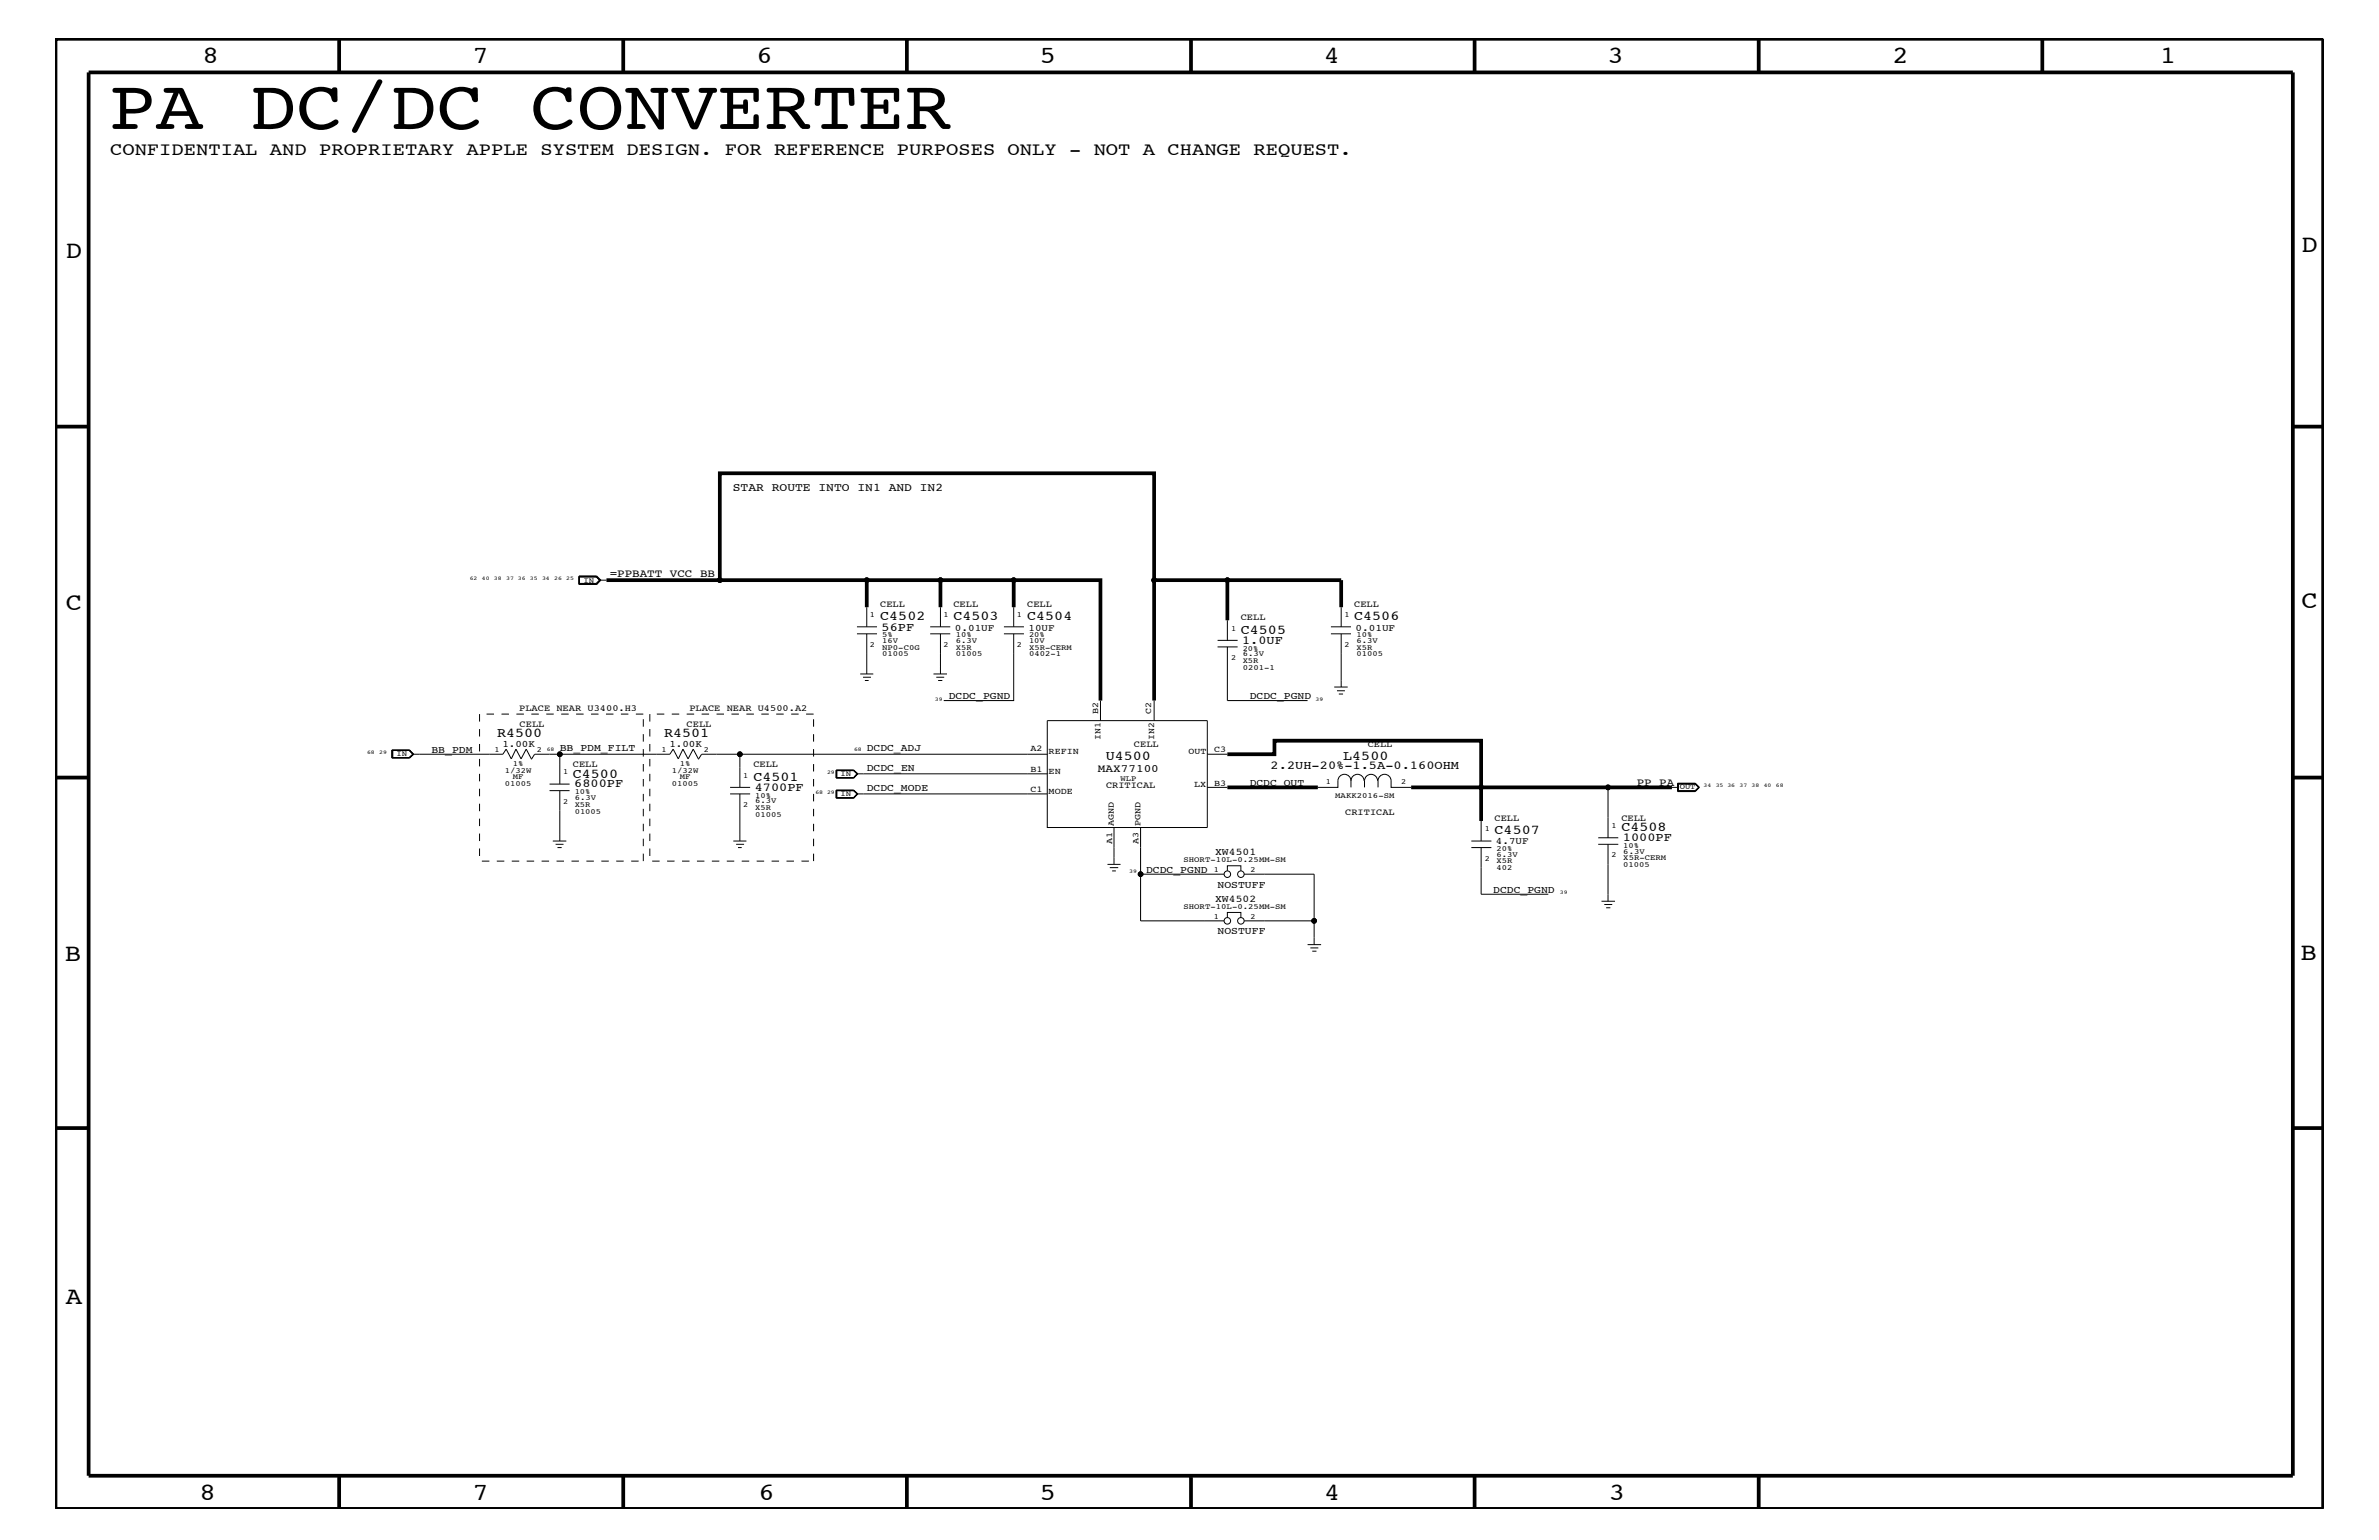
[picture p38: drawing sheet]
<svg xmlns="http://www.w3.org/2000/svg" width="432mm" height="279mm" viewBox="0 0 432 279" stroke-linecap="round" stroke-linejoin="round" font-family="sans-serif">
<defs><g id="words">
<text font-size="12.9" x="19.8" y="23.4">PA DC/DC CONVERTER</text>
<g font-size="4.5">
<text x="36.7" y="11.5">8</text>
<text x="85.8" y="11.5">7</text>
<text x="137.3" y="11.5">6</text>
<text x="188.7" y="11.5">5</text>
<text x="240.3" y="11.5">4</text>
<text x="291.8" y="11.5">3</text>
<text x="343.5" y="11.5">2</text>
<text x="392" y="11.5">1</text>
<text x="11.9" y="46.8">D</text>
<text x="417.8" y="45.7">D</text>
<text x="11.9" y="110.6">C</text>
<text x="417.7" y="110.4">C</text>
<text x="11.8" y="174.3">B</text>
<text x="417.6" y="174.2">B</text>
<text x="11.9" y="236.7">A</text>
<text x="36.2" y="272.1">8</text>
<text x="85.8" y="272.1">7</text>
<text x="137.7" y="272.1">6</text>
<text x="188.7" y="272.1">5</text>
<text x="240.4" y="272.1">4</text>
<text x="292" y="272.1">3</text>
</g>
<text font-size="3.3" x="20" y="28.1">CONFIDENTIAL AND PROPRIETARY APPLE SYSTEM DESIGN. FOR REFERENCE PURPOSES ONLY - NOT A CHANGE REQUEST.</text>
<g font-size="2.5">
<text x="159.8" y="112.6">C4502</text>
<text x="173.1" y="112.6">C4503</text>
<text x="186.4" y="112.6">C4504</text>
<text x="245.8" y="112.6">C4506</text>
<text x="225.2" y="115">C4505</text>
<text x="90.2" y="133.8">R4500</text>
<text x="120.5" y="133.8">R4501</text>
<text x="200.7" y="137.9">U4500</text>
<text x="243.8" y="137.9">L4500</text>
<text x="104" y="141.1">C4500</text>
<text x="136.7" y="141.7">C4501</text>
<text x="271.3" y="151.3">C4507</text>
<text x="294.3" y="150.7">C4508</text>
</g>
<g font-size="2.2">
<text x="160" y="114.4">56PF</text>
<text x="225.5" y="116.8">1.0UF</text>
<text x="104.2" y="142.9">6800PF</text>
<text x="137" y="143.5">4700PF</text>
<text x="230.6" y="139.6">2.2UH-20%-1.5A-0.160OHM</text>
<text x="294.6" y="152.6">1000PF</text>
</g>
<text font-size="2.1" x="133" y="89.1">STAR ROUTE INTO IN1 AND IN2</text>
<g font-size="2">
<text x="110.7" y="104.7">=PPBATT_VCC_BB</text>
<text x="199.3" y="140">MAX77100</text>
<text x="297.1" y="142.6">PP_PA</text>
</g>
<g font-size="1.9">
<text x="172.2" y="126.9">DCDC_PGND</text>
<text x="226.8" y="126.9">DCDC_PGND</text>
<text x="78.3" y="136.6">BB_PDM</text>
<text x="101.6" y="136.2">BB_PDM_FILT</text>
<text x="157.3" y="136.2">DCDC_ADJ</text>
<text x="157.3" y="139.8">DCDC_EN</text>
<text x="157.3" y="143.5">DCDC_MODE</text>
<text x="226.8" y="142.6">DCDC_OUT</text>
<text x="220.6" y="155.1">XW4501</text>
<text x="208" y="158.4">DCDC_PGND</text>
<text x="221" y="161.1">NOSTUFF</text>
<text x="271" y="162">DCDC_PGND</text>
<text x="220.6" y="163.6">XW4502</text>
<text x="221" y="169.5">NOSTUFF</text>
</g>
<g font-size="1.8">
<text x="173.3" y="114.4">0.01UF</text>
<text x="186.7" y="114.4">10UF</text>
<text x="246" y="114.4">0.01UF</text>
<text x="91.2" y="135.5">1.00K</text>
<text x="121.5" y="135.5">1.00K</text>
<text x="271.5" y="153.2">4.7UF</text>
</g>
<g font-size="1.7">
<text x="159.8" y="110.2">CELL</text>
<text x="173.1" y="110.2">CELL</text>
<text x="186.4" y="110.2">CELL</text>
<text x="225.2" y="112.6">CELL</text>
<text x="245.8" y="110.2">CELL</text>
<text x="94.2" y="129.1">PLACE NEAR U3400.H3</text>
<text x="94.3" y="131.9">CELL</text>
<text x="124.6" y="131.9">CELL</text>
<text x="125.1" y="129.1">PLACE NEAR U4500.A2</text>
<text x="205.8" y="135.6">CELL</text>
<text x="248.2" y="135.6">CELL</text>
<text x="104" y="139.2">CELL</text>
<text x="136.7" y="139.2">CELL</text>
<text x="200.7" y="142.9">CRITICAL</text>
<text x="244.2" y="147.9">CRITICAL</text>
<text x="271.3" y="149">CELL</text>
<text x="294.3" y="149">CELL</text>
</g>
<g font-size="1.6">
<text x="199.3" y="129.6" transform="rotate(-90 199.3 129.6)">B2</text>
<text x="209" y="129.6" transform="rotate(-90 209 129.6)">C2</text>
<text x="187" y="136.3">A2</text>
<text x="190.3" y="136.8">REFIN</text>
<text x="199.7" y="134.2" transform="rotate(-90 199.7 134.2)">IN1</text>
<text x="209.5" y="134.2" transform="rotate(-90 209.5 134.2)">IN2</text>
<text x="215.7" y="136.8">OUT</text>
<text x="220.4" y="136.4">C3</text>
<text x="187" y="140">B1</text>
<text x="187" y="143.6">C1</text>
<text x="190.3" y="140.4">EN</text>
<text x="216.7" y="142.9">LX</text>
<text x="220.4" y="142.5">B3</text>
<text x="190.3" y="144">MODE</text>
<text x="202.2" y="149.9" transform="rotate(-90 202.2 149.9)">AGND</text>
<text x="207" y="149.9" transform="rotate(-90 207 149.9)">PGND</text>
<text x="201.8" y="153.2" transform="rotate(-90 201.8 153.2)">A1</text>
<text x="206.7" y="153.2" transform="rotate(-90 206.7 153.2)">A3</text>
</g>
<g font-size="1.4">
<text x="105.9" y="105.7">IN</text>
<text x="157.9" y="112">1</text>
<text x="171.3" y="112">1</text>
<text x="184.6" y="112">1</text>
<text x="244" y="112">1</text>
<text x="157.9" y="117.4">2</text>
<text x="160.1" y="116.7">16V</text>
<text x="160.1" y="119.1">01005</text>
<text x="160.1" y="117.9">NP0-C0G</text>
<text x="160.1" y="115.6">5%</text>
<text x="171.3" y="117.4">2</text>
<text x="173.5" y="117.9">X5R</text>
<text x="173.5" y="115.6">10%</text>
<text x="173.5" y="119.1">01005</text>
<text x="173.5" y="116.7">6.3V</text>
<text x="184.6" y="117.4">2</text>
<text x="186.8" y="115.6">20%</text>
<text x="186.8" y="116.7">10V</text>
<text x="186.8" y="117.9">X5R-CERM</text>
<text x="186.8" y="119.1">0402-1</text>
<text x="223.4" y="114.4">1</text>
<text x="223.4" y="119.8">2</text>
<text x="225.6" y="119.1">6.3V</text>
<text x="225.6" y="118.1">20%</text>
<text x="244" y="117.4">2</text>
<text x="246.2" y="115.6">10%</text>
<text x="246.2" y="117.9">X5R</text>
<text x="246.2" y="116.7">6.3V</text>
<text x="246.2" y="119.1">01005</text>
<text x="225.6" y="121.5">0201-1</text>
<text x="225.6" y="120.3">X5R</text>
<text x="72" y="137.2">IN</text>
<text x="89.7" y="136.4">1</text>
<text x="97.5" y="136.4">2</text>
<text x="120.1" y="136.4">1</text>
<text x="127.8" y="136.4">2</text>
<text x="91.7" y="142.6">01005</text>
<text x="91.7" y="140.2">1/32W</text>
<text x="93.1" y="141.4">MF</text>
<text x="93.1" y="139">1%</text>
<text x="102.2" y="140.4">1</text>
<text x="122" y="142.6">01005</text>
<text x="122" y="140.2">1/32W</text>
<text x="123.4" y="141.4">MF</text>
<text x="123.4" y="139">1%</text>
<text x="134.9" y="141.1">1</text>
<text x="152.6" y="140.8">IN</text>
<text x="203.4" y="141.8">WLP</text>
<text x="240.6" y="142.3">1</text>
<text x="254.3" y="142.3">2</text>
<text x="304.9" y="143.2">OUT</text>
<text x="102.2" y="145.9">2</text>
<text x="104.3" y="144">10%</text>
<text x="104.3" y="146.4">X5R</text>
<text x="104.3" y="145.1">6.3V</text>
<text x="104.3" y="147.6">01005</text>
<text x="134.9" y="146.5">2</text>
<text x="137.1" y="144.7">10%</text>
<text x="137.1" y="147">X5R</text>
<text x="137.1" y="145.7">6.3V</text>
<text x="137.1" y="148.2">01005</text>
<text x="152.6" y="144.5">IN</text>
<text x="242.4" y="144.8">MAKK2016-SM</text>
<text x="269.5" y="150.7">1</text>
<text x="271.6" y="154.4">20%</text>
<text x="271.6" y="155.5">6.3V</text>
<text x="292.5" y="150.1">1</text>
<text x="292.5" y="155.6">2</text>
<text x="294.6" y="154.9">6.3V</text>
<text x="294.6" y="153.8">10%</text>
<text x="214.8" y="156.4">SHORT-10L-0.25MM-SM</text>
<text x="220.3" y="158.2">1</text>
<text x="226.9" y="158.2">2</text>
<text x="269.5" y="156.2">2</text>
<text x="271.6" y="157.9">402</text>
<text x="271.6" y="156.7">X5R</text>
<text x="294.6" y="156.1">X5R-CERM</text>
<text x="294.6" y="157.3">01005</text>
<text x="214.8" y="165">SHORT-10L-0.25MM-SM</text>
<text x="220.3" y="166.7">1</text>
<text x="226.9" y="166.7">2</text>
</g>
<g font-size="1">
<text x="85.3" y="105.3">62</text>
<text x="87.5" y="105.3">40</text>
<text x="89.7" y="105.3">38</text>
<text x="91.9" y="105.3">37 36</text>
<text x="96.2" y="105.3">35</text>
<text x="98.4" y="105.3">34</text>
<text x="100.6" y="105.3">26</text>
<text x="102.8" y="105.3">25</text>
<text x="169.7" y="127.1">39</text>
<text x="238.8" y="127.1">39</text>
<text x="66.6" y="136.8">68</text>
<text x="68.8" y="136.8">29</text>
<text x="99.2" y="136.2">68</text>
<text x="155" y="136.2">68</text>
<text x="150.1" y="140.4">29</text>
<text x="309.2" y="142.9">34</text>
<text x="311.4" y="142.9">35 36</text>
<text x="315.7" y="142.9">37</text>
<text x="317.9" y="142.9">38</text>
<text x="320.1" y="142.9">40</text>
<text x="322.3" y="142.9">68</text>
<text x="148" y="144">68 29</text>
<text x="205" y="158.4">39</text>
<text x="283.1" y="162.2">39</text>
</g>
</g></defs>
<g fill="none" stroke="#000" stroke-width=".18">
<path d="M105.1 104.5h3.2l.8 .8-.8 .7h-3.2zM105.1 104.6h3.2l.7 .7-.7 .7M105.2 104.7h3.1l.6 .6-.6 .6h-3.1zM108.2 104.7l.6 .6M108.8 105.3h1.3M108.8 105.3l-.6 .6h-3M155.5 113.7h3.7M155.5 115h3.7M157.3 110.2v3.5M157.3 115v7.3M168.8 113.7h3.7M168.8 115h3.7"/>
<path d="M170.7 110.2v3.5M170.7 115v7.3M182.2 113.7h3.7M182.2 115h3.7M184 115v12.1h-12.7M184 110.2v3.5M221 116.2h3.6M221 117.4h3.6M222.8 112.5v3.7M222.8 117.4v9.7h14.5M241.6 115h3.6M241.6 113.7h3.6"/>
<path d="M243.4 110.2v3.5M243.4 115v9.6M71.2 136.2h3.1l.6 .6-.6 .6h-3.1zM71.3 136.2v1.2M74.3 136.2l.6 .6M74.3 136.1l.8 .7-.8 .7M74.3 136.1l.7 .7-.7 .7M74.3 136.1h-3.2v1.4h3.2M74.9 136.8h16.4l.6-.9 .9 1.8 .8-1.8 1 1.8 .9-1.8 .9 1.8M74.9 136.8l-.6 .6M101.6 136.8v5.5M126.8 137.7l-1-1.8-.9 1.8-.9-1.8-.9 1.8-.9-1.8-.6 .9h-24.6l-.6 1"/>
<path d="M134.3 136.8v6.1M151.8 139.7v1.5M151.8 139.8h3.1M151.9 139.8v1.3M154.9 139.7l.8 .7-.8 .8M154.9 139.7l.7 .7M154.9 139.8l.7 .6M154.9 139.8l.6 .6M154.9 139.7h-3.2v1.5h3.2M156.1 122.3h2.4M156.6 122.9h1.5M157 123.5h.7"/>
<path d="M169.4 122.3h2.5M169.9 122.9h1.5M170.3 123.5h.7M190.1 136.8h-62.8l-.5 1M190.1 130.7h29v19.4h-29zM199.7 127.1v3.6M209.5 127.1v3.6M219.1 136.8h3.7M242.2 124.6h2.4M242.7 125.3h1.4M243 125.9h.8M99.7 142.3h3.7"/>
<path d="M99.7 143.4h3.7M100.3 152.6h2.5M100.8 153.2h1.5M101.2 153.8h.7M101.6 143.4v9.2M132.5 142.9h3.7M132.5 144h3.7M133.1 152.6h2.4M133.6 153.2h1.5M134 153.8h.6M134.3 144v8.6M151.8 144.7h3.1"/>
<path d="M151.8 143.4v1.4M151.8 141.1h3.1M151.8 143.4h3.1M151.9 143.4v1.3M154.9 143.4l.8 .6-.8 .8M154.9 143.4l.7 .6M154.9 143.4l.6 .6M154.9 143.4h-3.2v1.4h3.2M155.5 144h34.6M155.5 140.4h34.6M155.5 144l-.6 .7M155.5 140.4l-.6 .7"/>
<path d="M155.6 144l-.7 .7M155.6 144l-.7 .8M155.6 140.4l-.7 .7M155.6 140.4l-.7 .8M201 156.8h2.4M201.4 157.4h1.6M201.9 158h.6M202.2 150.1v6.7M207 150.1v17h15.2M207 158.6h15.2M219.1 142.9h3.7M222.8 158v-.9h2.4v.9"/>
<path d="M225.8 158.6h12.7v8.5M245.2 141.7a1.19 1.19 0 0 0-1.2-1.2 1.19 1.19 0 0 0-1.2 1.2v1.2h-3.6M245.2 141.7v1.2M245.2 141.7a1.19 1.19 0 0 1 1.2-1.2 1.19 1.19 0 0 1 1.2 1.2M250 141.7a1.19 1.19 0 0 0-1.1-1.2 1.19 1.19 0 0 0-1.2 1.2v1.2M250.1 142.9v-1.2a1.19 1.19 0 0 1 1.2-1.2 1.19 1.19 0 0 1 1.2 1.2v1.2h3.6M267.1 152.6h3.6M267.1 153.8h3.6M268.8 148.9v3.7M268.8 153.8v8.4h12.2M290.1 152h3.6M290.1 153.2h3.6"/>
<path d="M291.9 142.9v9.1M291.9 153.2v10.3M303.5 142.9h1.1M304.5 142.1h3.2l.8 .8-.8 .7h-3.2zM304.6 142.2h3.1l.7 .7-.7 .6h-3.1zM304.6 142.3h3.1l.6 .6-.6 .5h-3.1zM222.8 166.5v-1h2.4v1M225.8 167.1h12.7v4.3M237.3 171.4h2.5M237.8 172h1.5M238.2 172.6h.7M290.7 163.5h2.4"/>
<path d="M291.2 164.1h1.4M291.5 164.7h.8"/>
<circle cx="130.6" cy="105.3" r=".42"/>
<circle cx="157.3" cy="105.3" r=".42"/>
<circle cx="170.7" cy="105.3" r=".42"/>
<circle cx="184" cy="105.3" r=".42"/>
<circle cx="209.5" cy="105.3" r=".42"/>
<circle cx="222.8" cy="105.3" r=".42"/>
<circle cx="101.6" cy="136.8" r=".42"/>
<circle cx="134.3" cy="136.8" r=".42"/>
<circle cx="207" cy="158.6" r=".42"/>
<circle cx="222.8" cy="158.6" r=".59"/>
<circle cx="225.2" cy="158.6" r=".59"/>
<circle cx="268.8" cy="142.9" r=".42"/>
<circle cx="291.9" cy="142.9" r=".42"/>
<circle cx="222.8" cy="167.1" r=".59"/>
<circle cx="225.2" cy="167.1" r=".59"/>
<circle cx="238.5" cy="167.1" r=".42"/>
</g>
<g fill="none" stroke="#000" stroke-width=".68" stroke-linecap="butt">
<path d="M10.1 7h411.6v266.8h-411.6zM16.1 13.1h400.1v254.6h-400.1zM61.6 7v6.1M113.1 7v6.1M164.6 7v6.1M216.2 7v6.1M267.6 7v6.1M319.2 7v6.1M370.7 7v6.1M10.1 77.4h6M416.2 77.4h5.5M110.1 105.3h20.5v-19.4h78.9v41.2"/>
<path d="M130.6 105.3h26.7v4.9M157.3 105.3h13.4v4.9M170.7 105.3h13.3v4.9M184 105.3h15.7v21.8M209.5 105.3h13.3M243.4 110.2v-4.9h-20.6v7.2M222.8 136.8h8.5v-2.4h37.5v8.5h-12.7M10.1 141.1h6M222.8 142.9h16.4M303.5 142.9h-34.7v6M416.2 141.1h5.5M10.1 204.7h6"/>
<path d="M416.2 204.7h5.5M61.6 267.7v6.1M113.1 267.7v6.1M164.6 267.7v6.1M216.2 268v5.8M267.6 267.7v6.1M319.2 267.7v6.1"/>
</g>
<path d="M87 129.6v26.6h29.8M116.8 129.6h-29.8M117.9 129.6v26.6h29.8M147.7 129.6h-29.8M116.8 156.2v-26.6M147.7 156.2v-26.6" fill="none" stroke="#000" stroke-width=".18" stroke-dasharray="1.4 1.4" stroke-linecap="butt"/>
<g fill="#000">
<circle cx="130.6" cy="105.3" r=".42"/>
<circle cx="157.3" cy="105.3" r=".42"/>
<circle cx="170.7" cy="105.3" r=".42"/>
<circle cx="184" cy="105.3" r=".42"/>
<circle cx="209.5" cy="105.3" r=".42"/>
<circle cx="222.8" cy="105.3" r=".42"/>
<circle cx="101.6" cy="136.8" r=".42"/>
<circle cx="134.3" cy="136.8" r=".42"/>
<circle cx="207" cy="158.6" r=".42"/>
<circle cx="268.8" cy="142.9" r=".42"/>
<circle cx="291.8" cy="142.9" r=".42"/>
<circle cx="238.5" cy="167.1" r=".42"/>
</g>
<use href="#words"/>
</svg>
